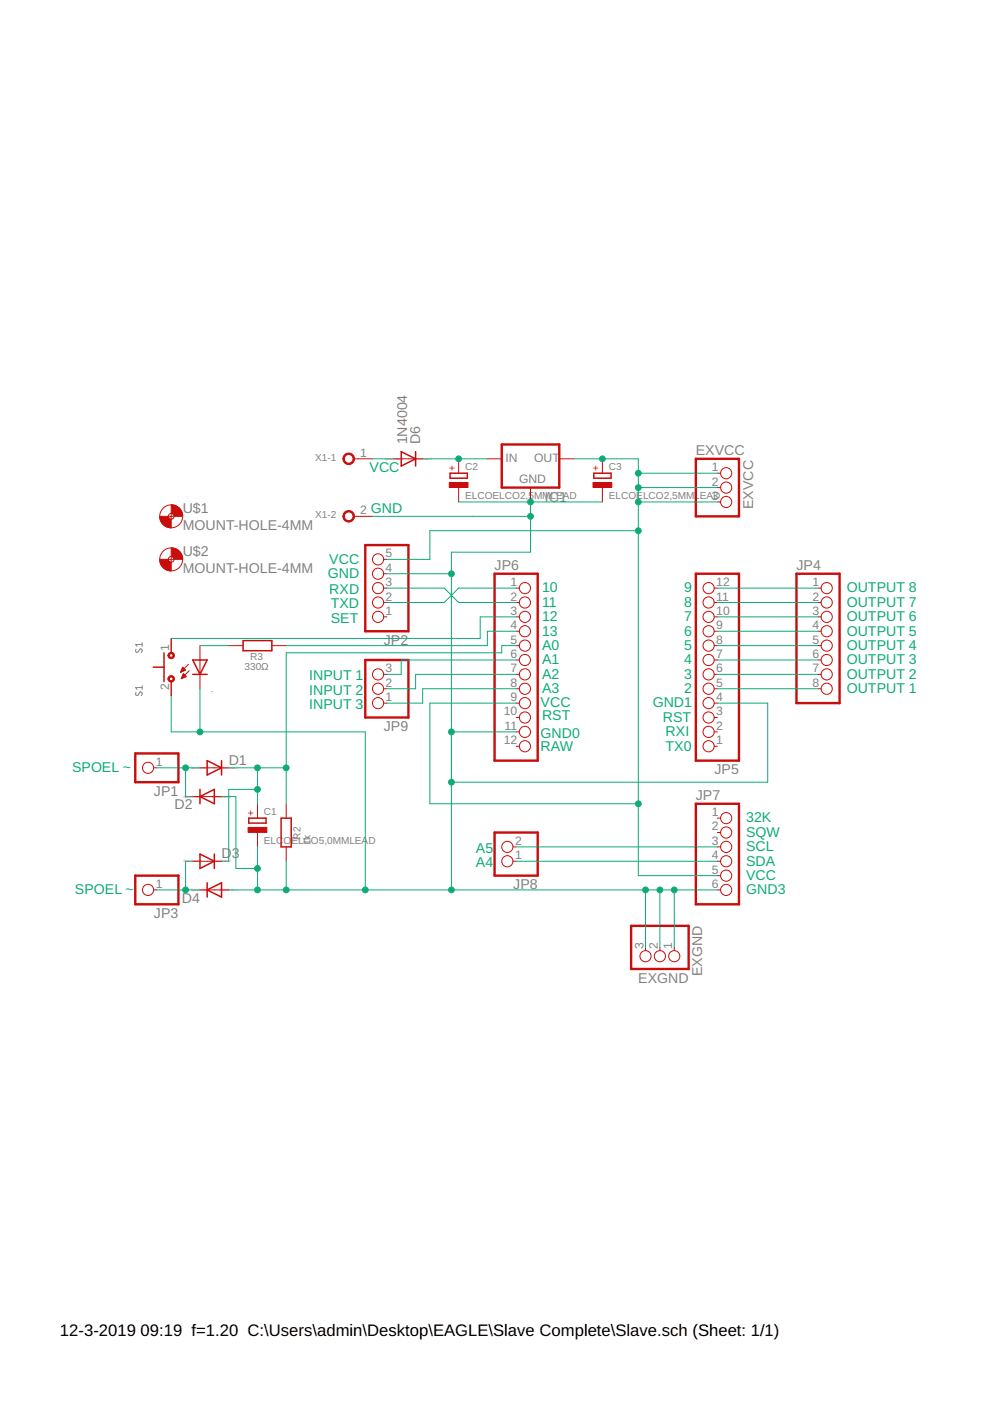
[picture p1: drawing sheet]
<svg xmlns="http://www.w3.org/2000/svg" width="210mm" height="297mm" viewBox="0 0 210 297" stroke-linecap="round" stroke-linejoin="round" font-family="sans-serif">
<defs><g id="words">
<g font-size="3.5">
<text x="12.7" y="283.3">12-3-2019</text>
<text x="29.8" y="283.3">09:19 f=1.20 C:\Users\admin\Desktop\EAGLE\Slave Complete\Slave.sch (Sheet: 1/1)</text>
</g>
<g font-size="3" fill="#808080">
<text x="86.3" y="94.2" transform="rotate(-90 86.3 94.2)">1N4004</text>
<text x="89.1" y="94.2" transform="rotate(-90 89.1 94.2)">D6</text>
<text x="147.5" y="96.5">EXVCC</text>
<text x="115.5" y="106.4">IC1</text>
<text x="159.7" y="107.9" transform="rotate(-90 159.7 107.9)">EXVCC</text>
<text x="38.7" y="112.4">MOUNT-HOLE-4MM</text>
<text x="38.7" y="108.8">U$1</text>
<text x="38.7" y="117.9">U$2</text>
<text x="38.7" y="121.6">MOUNT-HOLE-4MM</text>
<text x="104.9" y="120.9">JP6</text>
<text x="168.9" y="120.9">JP4</text>
<text x="81.4" y="136.7">JP2</text>
<text x="81.4" y="155">JP9</text>
<text x="48.5" y="162.2">D1</text>
<text x="151.5" y="164.2">JP5</text>
<text x="32.6" y="168.7">JP1</text>
<text x="37" y="171.6">D2</text>
<text x="147.5" y="169.6">JP7</text>
<text x="47" y="182">D</text>
<text x="49.1" y="182">3</text>
<text x="38.5" y="191.4">D4</text>
<text x="108.8" y="188.5">JP8</text>
<text x="32.6" y="194.6">JP3</text>
<text x="135.3" y="208.5">EXGND</text>
<text x="148.9" y="207" transform="rotate(-90 148.9 207)">EXGND</text>
</g>
<g font-size="3" fill="#0dab76">
<text x="78.4" y="100">VCC</text>
<text x="78.7" y="108.9">GND</text>
<text x="69.8" y="119.5">VCC</text>
<text x="69.5" y="122.6">GND</text>
<text x="69.8" y="125.9">RXD</text>
<text x="114.9" y="125.6">10</text>
<text x="145.1" y="125.6">9</text>
<text x="179.5" y="125.6">OUTPUT 8</text>
<text x="70.1" y="129">TXD</text>
<text x="114.9" y="128.7">11</text>
<text x="114.9" y="131.7">12</text>
<text x="145.1" y="128.7">8</text>
<text x="145.1" y="131.7">7</text>
<text x="179.5" y="131.7">OUTPUT 6</text>
<text x="179.5" y="128.7">OUTPUT 7</text>
<text x="70.1" y="132">SET</text>
<text x="114.9" y="134.8">13</text>
<text x="114.9" y="137.8">A0</text>
<text x="145.1" y="134.8">6</text>
<text x="145.1" y="137.8">5</text>
<text x="179.5" y="137.8">OUTPUT 4</text>
<text x="179.5" y="134.8">OUTPUT 5</text>
<text x="114.9" y="140.9">A1</text>
<text x="114.9" y="143.9">A2</text>
<text x="145.1" y="140.9">4</text>
<text x="145.1" y="143.9">3</text>
<text x="179.5" y="143.9">OUTPUT 2</text>
<text x="179.5" y="140.9">OUTPUT 3</text>
<text x="65.6" y="144.2">INPUT 1</text>
<text x="65.6" y="147.2">INPUT 2</text>
<text x="114.6" y="150">VCC</text>
<text x="114.9" y="146.9">A3</text>
<text x="138.4" y="150">GND1</text>
<text x="145.1" y="146.9">2</text>
<text x="179.5" y="146.9">OUTPUT 1</text>
<text x="65.6" y="150.3">INPUT 3</text>
<text x="114.9" y="152.7">RST</text>
<text x="140.5" y="153">RST</text>
<text x="114.6" y="159.1">RAW</text>
<text x="114.6" y="156.4">GND0</text>
<text x="141.1" y="156.1">RXI</text>
<text x="141.1" y="159.1">TX0</text>
<text x="15.3" y="163.7">SPOEL ~</text>
<text x="158.2" y="177.4">SQW</text>
<text x="158.2" y="174.4">32K</text>
<text x="100.9" y="183.8">A4</text>
<text x="100.9" y="180.8">A5</text>
<text x="158.2" y="183.5">SDA</text>
<text x="158.2" y="180.5">SCL</text>
<text x="15.9" y="189.6">SPOEL ~</text>
<text x="158.2" y="189.6">GND3</text>
<text x="158.2" y="186.6">VCC</text>
</g>
<g font-size="2.6" fill="#808080">
<text x="76.3" y="96.9">1</text>
<text x="107.2" y="98">IN</text>
<text x="113.2" y="98">OUT</text>
<text x="150.9" y="99.9">1</text>
<text x="110" y="102.5">GND</text>
<text x="150.9" y="102.9">2</text>
<text x="150.9" y="106">3</text>
<text x="76.3" y="109">2</text>
<text x="81.8" y="118.2">5</text>
<text x="81.8" y="124.3">3</text>
<text x="81.8" y="121.2">4</text>
<text x="108.2" y="124.3">1</text>
<text x="151.9" y="124.3">12</text>
<text x="172.2" y="124.3">1</text>
<text x="81.8" y="130.4">1</text>
<text x="81.8" y="127.3">2</text>
<text x="108.2" y="127.3">2</text>
<text x="108.2" y="130.4">3</text>
<text x="151.9" y="130.4">10</text>
<text x="151.9" y="127.3">11</text>
<text x="172.2" y="127.3">2</text>
<text x="172.2" y="130.4">3</text>
<text x="35.9" y="138" transform="rotate(-90 35.9 138)">1</text>
<text x="108.2" y="133.4">4</text>
<text x="108.2" y="136.5">5</text>
<text x="151.9" y="136.5">8</text>
<text x="151.9" y="133.4">9</text>
<text x="172.2" y="133.4">4</text>
<text x="172.2" y="136.5">5</text>
<text x="81.8" y="142.6">3</text>
<text x="108.2" y="139.5">6</text>
<text x="108.2" y="142.6">7</text>
<text x="151.9" y="142.6">6</text>
<text x="151.9" y="139.5">7</text>
<text x="172.2" y="139.5">6</text>
<text x="172.2" y="142.6">7</text>
<text x="35.9" y="146.4" transform="rotate(-90 35.9 146.4)">2</text>
<text x="81.8" y="148.7">1</text>
<text x="81.8" y="145.6">2</text>
<text x="108.2" y="145.6">8</text>
<text x="108.2" y="148.7">9</text>
<text x="151.9" y="148.7">4</text>
<text x="151.9" y="145.6">5</text>
<text x="172.2" y="145.6">8</text>
<text x="106.8" y="151.7">10</text>
<text x="107" y="154.7">11</text>
<text x="151.9" y="154.7">2</text>
<text x="151.9" y="151.7">3</text>
<text x="106.8" y="157.8">12</text>
<text x="151.9" y="157.8">1</text>
<text x="33" y="162.4">1</text>
<text x="150.9" y="173">1</text>
<text x="109.2" y="179.1">2</text>
<text x="150.9" y="176.1">2</text>
<text x="150.9" y="179.1">3</text>
<text x="109.2" y="182.2">1</text>
<text x="150.9" y="182.2">4</text>
<text x="150.9" y="185.2">5</text>
<text x="33" y="188.3">1</text>
<text x="150.9" y="188.3">6</text>
<text x="136.4" y="201.1" transform="rotate(-90 136.4 201.1)">3</text>
<text x="139.5" y="201.1" transform="rotate(-90 139.5 201.1)">2</text>
<text x="142.5" y="201.1" transform="rotate(-90 142.5 201.1)">1</text>
</g>
<g font-size="2.1" fill="#808080">
<text x="66.8" y="97.7">X1-1</text>
<text x="98.6" y="99.7">C2</text>
<text x="129.1" y="99.7">C3</text>
<text x="98.6" y="105.8">ELCOELCO2,5MMLEAD</text>
<text x="129.1" y="105.8">ELCOELCO2,5MMLEAD</text>
<text x="66.8" y="109.9">X1-2</text>
<text x="51.8" y="142.1">330Ω</text>
<text x="53.1" y="139.9">R3</text>
<text x="45.1" y="146.9" transform="rotate(-90 45.1 146.9)">.</text>
<text x="56" y="172.9">C1</text>
<text x="56" y="179">ELC</text>
<text x="60.1" y="179">O</text>
<text x="61.8" y="179">ELCO5,0MMLEAD</text>
<text x="63.7" y="178" transform="rotate(-90 63.7 178)">R2</text>
<text x="65.9" y="179.2" transform="rotate(-90 65.9 179.2)">1k</text>
</g>
<g font-size="2.1" fill="#c90d0c">
<text x="96.5" y="99.8" transform="rotate(-90 96.5 99.8)">+</text>
<text x="127" y="99.8" transform="rotate(-90 127 99.8)">+</text>
<text x="53.9" y="173" transform="rotate(-90 53.9 173)">+</text>
</g>
<g font-size=".7" fill="#ffba08">
<text x="81.6" y="97.5">SpiceOrder</text>
<text x="85.1" y="97.5">1</text>
<text x="87.7" y="97.5">SpiceOrder 2</text>
<text x="40.4" y="163">SpiceOrder</text>
<text x="44" y="163">1</text>
<text x="46.5" y="163">SpiceOrder 2</text>
<text x="38.9" y="169.1">SpiceOrder 2</text>
<text x="45" y="169.1">SpiceOrder</text>
<text x="48.6" y="169.1">1</text>
<text x="38.9" y="182.8">SpiceOrder</text>
<text x="42.5" y="182.8">1</text>
<text x="45" y="182.8">SpiceOrder 2</text>
<text x="40.4" y="188.9">SpiceOrder 2</text>
<text x="46.5" y="188.9">SpiceOrder 1</text>
</g>
</g></defs>
<path d="M28.9 137.6l-.1 .2a.33 .33 0 0 0 .1 .5 .33 .33 0 0 0 .4-.1l.3-.5a.35 .35 0 0 1 .5 0 .35 .35 0 0 1 0 .5l-.1 .1M30.1 136.2v.8M30.1 136.6h-1.4l.4 .4M28.9 146.8l-.1 .2a.33 .33 0 0 0 .1 .4 .33 .33 0 0 0 .4-.1l.3-.4a.35 .35 0 0 1 .5-.1 .35 .35 0 0 1 0 .6l-.1 .1M30.1 145.8h-1.4l.4 .4M30.1 145.4v.8" fill="none" stroke="#808080" stroke-width=".21"/>
<path d="M106.4 94.2h12.2v9.2h-12.2zM147.5 97.3h9.2v12.2h-9.2zM77.4 115.6h9.2v18.2h-9.2zM77.4 139.9h9.2v12.2h-9.2zM104.9 121.6h9.1v39.7h-9.1zM147.5 121.6h9.2v39.7h-9.2zM168.9 121.6h9.1v27.5h-9.1zM28.7 159.7h9.1v6.1h-9.1zM104.9 176.5h9.1v9.2h-9.1zM147.5 170.4h9.2v21.3h-9.2zM28.7 185.7h9.1v6h-9.1zM133.8 196.3h12.2v9.1h-12.2z" fill="none" stroke="#c90d0c" stroke-width=".51"/>
<g fill="none" stroke="#c90d0c" stroke-width=".21">
<path d="M75 97.3h4M83.5 97.3h6.1M97.2 97.3v3M103.3 97.3h3.1M118.6 97.3h3M127.7 97.3v3M35.7 118.6h1.2M35.7 109.5h1.2M36.3 108.9v1.2M36.3 118v1.2M75 109.5h4M81.3 118.6h.7"/>
<path d="M97.2 103.4v3M112.5 103.4v3M127.7 103.4v3M152.1 100.3h.7M152.1 103.4h.7M152.1 106.4h.7M36.3 135.4v3M42.4 136.9v9.1M48.5 136.9h3M57.6 136.9h3.1M81.3 130.8h.7M81.3 127.7h.7"/>
<path d="M81.3 124.7h.7M81.3 121.6h.7M109.4 130.8h.7M109.4 127.7h.7M109.4 124.7h.7M109.4 139.9h.7M109.4 136.9h.7M109.4 133.8h.7M151.4 130.8h.7M151.4 127.7h.7M151.4 124.7h.7M151.4 139.9h.7"/>
<path d="M151.4 136.9h.7M151.4 133.8h.7M173.4 130.8h.7M173.4 127.7h.7M173.4 124.7h.7M173.4 139.9h.7M173.4 136.9h.7M173.4 133.8h.7M36.3 144.5v3.1M38.3 142.5h.1M38.4 142.3h.4M38.4 142.2h.8"/>
<path d="M38.5 143.8h.1M38.5 142h.8M38.5 143.7h.5M38.6 141.9h.5M38.6 143.5h.7M38.6 141.7h.4M38.7 143.4h.7M38.7 141.5h.1M38.7 141.5l.6 .6-1 .4zM38.7 143.2h.6M38.8 143.1h.3M38.9 142.9h.1"/>
<path d="M38.9 142.8l.6 .6-1.1 .5zM40 140.8l-1.7 1.7M40.1 142.2l-1.7 1.7M81.3 149.1h.7M81.3 146h.7M81.3 143h.7M109.4 158.2h.7M109.4 155.2h.7M109.4 152.1h.7M109.4 149.1h.7M109.4 146h.7M109.4 143h.7"/>
<path d="M151.4 158.2h.7M151.4 155.2h.7M151.4 152.1h.7M151.4 149.1h.7M151.4 146h.7M151.4 143h.7M173.4 146h.7M173.4 143h.7M32.6 162.8h.7M40.9 168.9h6.1M42.4 162.8h6.1M54.6 170.4v3.1"/>
<path d="M54.6 176.5v3.1M60.7 170.4v3.1M60.7 179.6v3M108.8 179.6h.6M152.1 173.5h.7M152.1 176.5h.7M152.1 179.6h.7M32.6 188.7h.7M40.9 182.6h6.1M42.4 188.7h6.1M108.8 182.6h.6M152.1 182.6h.7"/>
<path d="M152.1 185.7h.7M152.1 188.7h.7M136.9 200.9v.6M139.9 200.9v.6M143 200.9v.6"/>
<circle cx="36.3" cy="109.5" r="2.43"/>
<circle cx="36.3" cy="118.6" r="2.43"/>
<circle cx="36.3" cy="109.5" r=".61"/>
<circle cx="36.3" cy="118.6" r=".61"/>
<circle cx="80.2" cy="118.6" r="1.19"/>
<circle cx="154" cy="103.4" r="1.19"/>
<circle cx="154" cy="106.4" r="1.19"/>
<circle cx="154" cy="100.3" r="1.19"/>
<circle cx="80.2" cy="124.7" r="1.19"/>
<circle cx="80.2" cy="121.6" r="1.19"/>
<circle cx="80.2" cy="127.7" r="1.19"/>
<circle cx="80.2" cy="130.8" r="1.19"/>
<circle cx="111.3" cy="139.9" r="1.19"/>
<circle cx="111.3" cy="124.7" r="1.19"/>
<circle cx="111.3" cy="136.9" r="1.19"/>
<circle cx="111.3" cy="133.8" r="1.19"/>
<circle cx="111.3" cy="130.8" r="1.19"/>
<circle cx="111.3" cy="127.7" r="1.19"/>
<circle cx="150.2" cy="136.9" r="1.19"/>
<circle cx="150.2" cy="130.8" r="1.19"/>
<circle cx="150.2" cy="124.7" r="1.19"/>
<circle cx="150.2" cy="133.8" r="1.19"/>
<circle cx="150.2" cy="127.7" r="1.19"/>
<circle cx="150.2" cy="139.9" r="1.19"/>
<circle cx="175.3" cy="127.7" r="1.19"/>
<circle cx="175.3" cy="124.7" r="1.19"/>
<circle cx="175.3" cy="136.9" r="1.19"/>
<circle cx="175.3" cy="139.9" r="1.19"/>
<circle cx="175.3" cy="130.8" r="1.19"/>
<circle cx="175.3" cy="133.8" r="1.19"/>
<circle cx="80.2" cy="149.1" r="1.19"/>
<circle cx="80.2" cy="146" r="1.19"/>
<circle cx="80.2" cy="143" r="1.19"/>
<circle cx="111.3" cy="158.2" r="1.19"/>
<circle cx="111.3" cy="143" r="1.19"/>
<circle cx="111.3" cy="155.2" r="1.19"/>
<circle cx="111.3" cy="149.1" r="1.19"/>
<circle cx="111.3" cy="146" r="1.19"/>
<circle cx="111.3" cy="152.1" r="1.19"/>
<circle cx="150.2" cy="158.2" r="1.19"/>
<circle cx="150.2" cy="143" r="1.19"/>
<circle cx="150.2" cy="149.1" r="1.19"/>
<circle cx="150.2" cy="155.2" r="1.19"/>
<circle cx="150.2" cy="152.1" r="1.19"/>
<circle cx="150.2" cy="146" r="1.19"/>
<circle cx="175.3" cy="146" r="1.19"/>
<circle cx="175.3" cy="143" r="1.19"/>
<circle cx="31.4" cy="162.8" r="1.19"/>
<circle cx="107.6" cy="179.6" r="1.19"/>
<circle cx="154" cy="179.6" r="1.19"/>
<circle cx="154" cy="176.5" r="1.19"/>
<circle cx="154" cy="173.5" r="1.19"/>
<circle cx="31.4" cy="188.7" r="1.19"/>
<circle cx="107.6" cy="182.6" r="1.19"/>
<circle cx="154" cy="182.6" r="1.19"/>
<circle cx="154" cy="185.7" r="1.19"/>
<circle cx="154" cy="188.7" r="1.19"/>
<circle cx="136.9" cy="202.7" r="1.19"/>
<circle cx="139.9" cy="202.7" r="1.19"/>
<circle cx="143" cy="202.7" r="1.19"/>
</g>
<g fill="none" stroke="#c90d0c" stroke-width=".32">
<path d="M85.1 95.8l3 1.5-3 1.5zM88.1 95.8v3M95.4 100.3h3.7v1.1h-3.7zM125.9 100.3h3.7v1.1h-3.7zM34.8 138.4v6.1M40.9 139.9h3l-1.5 3.1zM51.5 135.8h6.1v2.2h-6.1zM32.5 141.5h2.3M40.9 143h3M42.4 168.9l3-1.5v3zM42.4 167.4v3M43.9 161.3l3.1 1.5-3.1 1.5z"/>
<path d="M47 161.3v3M52.7 173.5h3.7v1h-3.7zM59.6 173.5h2.1v6.1h-2.1zM42.4 181.1l3 1.5-3 1.5zM43.9 188.7l3.1-1.5v3zM43.9 187.2v3M45.4 181.1v3"/>
</g>
<g fill="#c90d0c" stroke="#c90d0c" stroke-width=".21">
<path d="M52.6 175.4h4v1.1h-4z"/>
<path d="M95.2 102.3h4v1.1h-4z"/>
<path d="M125.7 102.3h4v1.1h-4z"/>
</g>
<g fill="#c90d0c" stroke="#c90d0c" stroke-width=".21">
<path d="M35.8 138.5a.69 .69 0 0 1 1.1 .2 .69 .69 0 0 1-.4 1 .69 .69 0 0 1-.9-.7h.3a.39 .39 0 0 1 .6-.4 .39 .39 0 0 1 .1 .7 .39 .39 0 0 1-.7-.2v-.1h-.3z" fill-rule="evenodd"/>
<path d="M35.8 143.4a.69 .69 0 0 1 1.1 .2 .69 .69 0 0 1-.4 1 .69 .69 0 0 1-.9-.7h.3a.39 .39 0 0 1 .6-.3 .39 .39 0 0 1 .1 .6 .39 .39 0 0 1-.7-.1v-.2h-.3z" fill-rule="evenodd"/>
<path d="M73.1 96.4a1.23 1.23 0 0 1 1.9 .3 1.23 1.23 0 0 1-.7 1.7 1.23 1.23 0 0 1-1.6-1.1h.3a.92 .92 0 0 1 1.3-.9 .92 .92 0 0 1 .2 1.5 .92 .92 0 0 1-1.5-.4v-.2h-.3z" fill-rule="evenodd"/>
<path d="M73.1 108.6a1.23 1.23 0 0 1 1.9 .3 1.23 1.23 0 0 1-.7 1.7 1.23 1.23 0 0 1-1.6-1.1h.3a.92 .92 0 0 1 1.3-.9 .92 .92 0 0 1 .3 1.5 .92 .92 0 0 1-1.6-.4v-.2h-.3z" fill-rule="evenodd"/>
<path d="M36.3 107a2.42 2.42 0 0 1 2.4 2.5h-1.8l-.2-.5-.4-.1z" fill-rule="evenodd"/>
<path d="M33.9 109.5h1.8l.2 .5 .4 .1v1.8a2.42 2.42 0 0 1-2.4-2.4z" fill-rule="evenodd"/>
<path d="M36.3 116.2a2.42 2.42 0 0 1 2.4 2.4h-1.8l-.2-.5-.4-.1z" fill-rule="evenodd"/>
<path d="M33.9 118.6h1.8l.2 .5 .4 .1v1.9a2.42 2.42 0 0 1-2.4-2.5z" fill-rule="evenodd"/>
</g>
<g fill="none" stroke="#0dab76" stroke-width=".21">
<path d="M79 97.3h4.5M89.6 97.3h13.7M121.6 97.3h13.7v88.4h16.8M79 109.5h33.5M97.2 106.4h30.5M112.5 106.4v10.7h-16.8v71.6M135.3 112.5h-44.2v6.1h-9.1M135.3 100.3h16.8M135.3 103.4h16.8M135.3 106.4h16.8M42.4 136.9h6.1M82 124.7h12.2l3 3h12.2"/>
<path d="M82 121.6h13.7M109.4 124.7h-12.2l-3 3h-12.2M109.4 130.8h-7.6v4.6h-65.5M109.4 133.8h-6.1v3.1h-42.6M109.4 136.9h-3v1.5h-45.7v32M109.4 139.9h-24.3v3.1h-3.1M152.1 124.7h21.3M152.1 127.7h21.3M152.1 130.8h21.3M152.1 133.8h21.3M152.1 136.9h21.3M152.1 139.9h21.3"/>
<path d="M36.3 147.6v7.6h41.1v33.5M42.4 146v9.2M95.7 155.2h13.7M109.4 143h-21.3v3h-6.1M109.4 146h-19.8v3.1h-7.6M109.4 149.1h-18.3v21.3h44.2M152.1 143h21.3M152.1 146h21.3M152.1 149.1h10.7v16.7h-67.1M33.3 162.8h9.1M39.3 162.8v6.1h1.6M47 168.9h3v15.2h4.6"/>
<path d="M48.5 162.8h12.2M54.6 167.4h-6.1v15.2h-1.5M54.6 162.8v7.6M54.6 179.6v9.1M109.4 179.6h42.7M33.3 188.7h9.1M40.9 182.6h-1.6v6.1M48.5 188.7h103.6M60.7 182.6v6.1M109.4 182.6h42.7M136.9 188.7v12.2M139.9 188.7v12.2"/>
<path d="M143 188.7v12.2"/>
</g>
<g fill="#0dab76" stroke="#0dab76" stroke-width=".21">
<circle cx="135.3" cy="170.4" r=".61"/>
<circle cx="135.3" cy="112.5" r=".61"/>
<circle cx="135.3" cy="106.4" r=".61"/>
<circle cx="135.3" cy="103.4" r=".61"/>
<circle cx="135.3" cy="100.3" r=".61"/>
<circle cx="127.7" cy="97.3" r=".61"/>
<circle cx="39.3" cy="162.8" r=".61"/>
<circle cx="54.6" cy="167.4" r=".61"/>
<circle cx="60.7" cy="162.8" r=".61"/>
<circle cx="54.6" cy="162.8" r=".61"/>
<circle cx="39.3" cy="188.7" r=".61"/>
<circle cx="97.2" cy="97.3" r=".61"/>
<circle cx="95.7" cy="121.6" r=".61"/>
<circle cx="112.5" cy="109.5" r=".61"/>
<circle cx="95.7" cy="155.2" r=".61"/>
<circle cx="95.7" cy="165.8" r=".61"/>
<circle cx="54.6" cy="184.1" r=".61"/>
<circle cx="60.7" cy="188.7" r=".61"/>
<circle cx="95.7" cy="188.7" r=".61"/>
<circle cx="54.6" cy="188.7" r=".61"/>
<circle cx="42.4" cy="155.2" r=".61"/>
<circle cx="77.4" cy="188.7" r=".61"/>
<circle cx="136.9" cy="188.7" r=".61"/>
<circle cx="139.9" cy="188.7" r=".61"/>
<circle cx="143" cy="188.7" r=".61"/>
<circle cx="112.5" cy="106.4" r=".61"/>
</g>
<use href="#words"/>
</svg>
